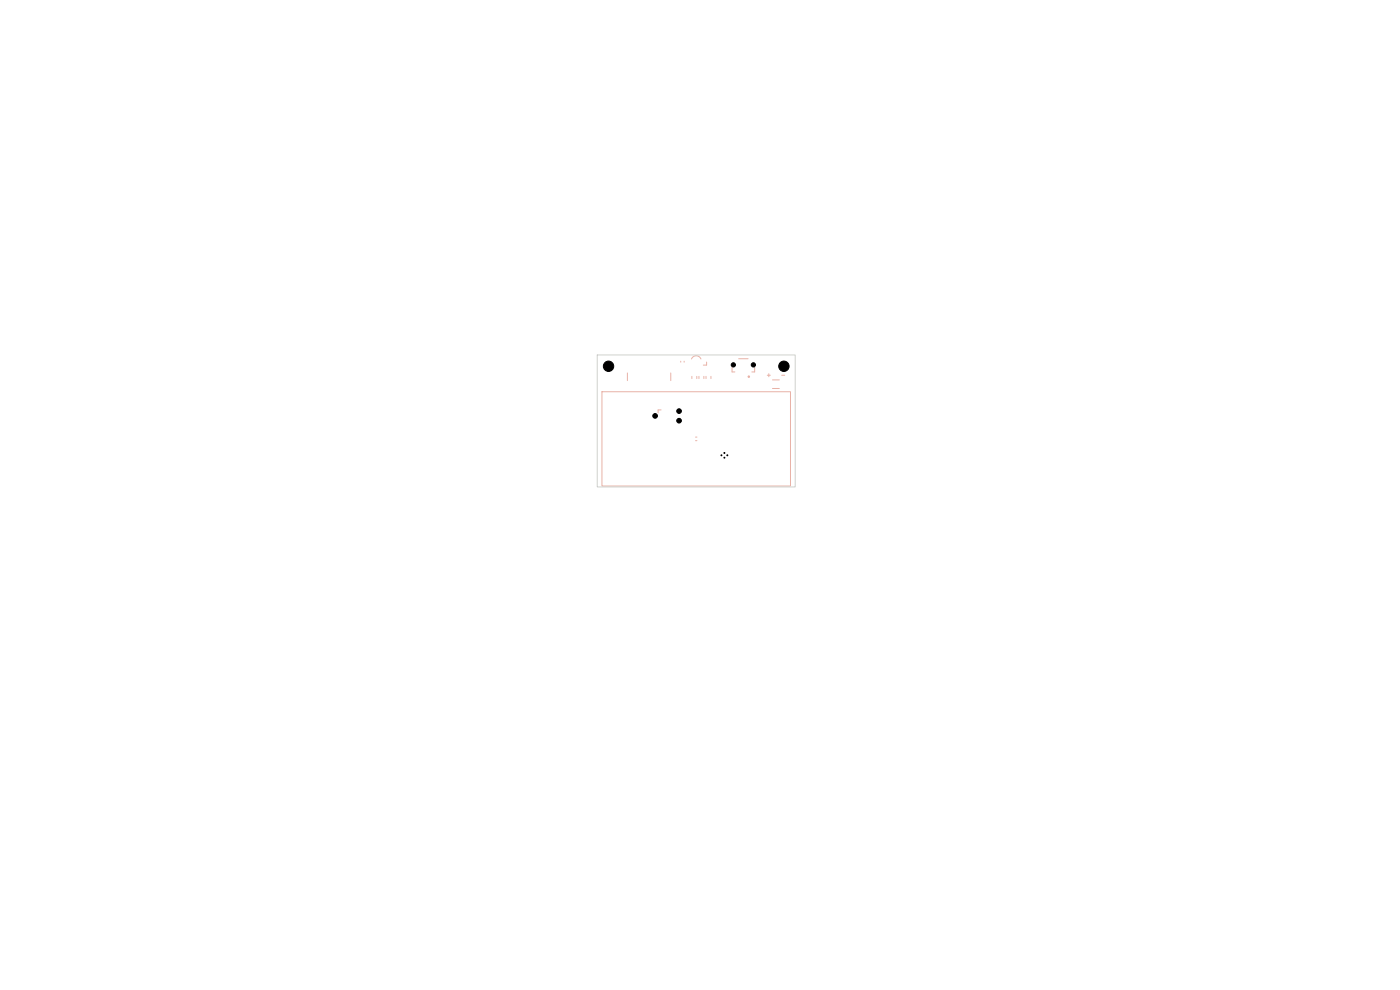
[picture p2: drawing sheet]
<svg xmlns="http://www.w3.org/2000/svg" width="297mm" height="210mm" viewBox="0 0 297 210" stroke-linecap="round" stroke-linejoin="round" font-family="sans-serif">
<g fill="none" stroke="#e8b2a7" stroke-width=".21">
<path d="M133.1 79.1v1.6M142.3 79.1v1.6M144.4 76.6v.2M145.1 76.6v.2M146.7 76.1a1.08 1.08 0 0 1 1-.6 1.08 1.08 0 0 1 1 .6M146.8 79.8v.5M147.8 79.8v.5M148.3 79.8v.5M149.3 79.8v.5M149.8 79.8v.5M149.9 76.8v.7h-.7M150.8 79.8v.5"/>
<path d="M155.3 77.9v1h.6M156.7 76.1h2M160.1 77.9v1h-.6M162.8 79.6h.6M163.1 79.3v.6M165.8 79.6h.7M127.7 83.1h40v20h-40zM140.2 87h-.6v.6M147.5 92.7h.4M147.5 93.5h.4M163.9 80.6h1.4M163.9 82.4h1.4"/>
</g>
<circle cx="158.9" cy="79.9" r=".16" fill="#e8b2a7" stroke="#e8b2a7" stroke-width=".21"/>
<path d="M126.7 75.3h42v28h-42z" fill="none" stroke="#d0d2cd" stroke-width=".21"/>
<g fill="#000" stroke="#000" stroke-width=".21">
<circle cx="129.1" cy="77.7" r="1.1"/>
<circle cx="155.6" cy="77.4" r=".45"/>
<circle cx="159.8" cy="77.4" r=".45"/>
<circle cx="166.3" cy="77.7" r="1.1"/>
<circle cx="139" cy="88.2" r=".5"/>
<circle cx="144.1" cy="89.2" r=".5"/>
<circle cx="144.1" cy="87.2" r=".5"/>
<circle cx="153" cy="96.6" r=".1"/>
<circle cx="153.7" cy="96.1" r=".1"/>
<circle cx="153.7" cy="97.1" r=".1"/>
<circle cx="154.3" cy="96.6" r=".1"/>
</g>
</svg>
